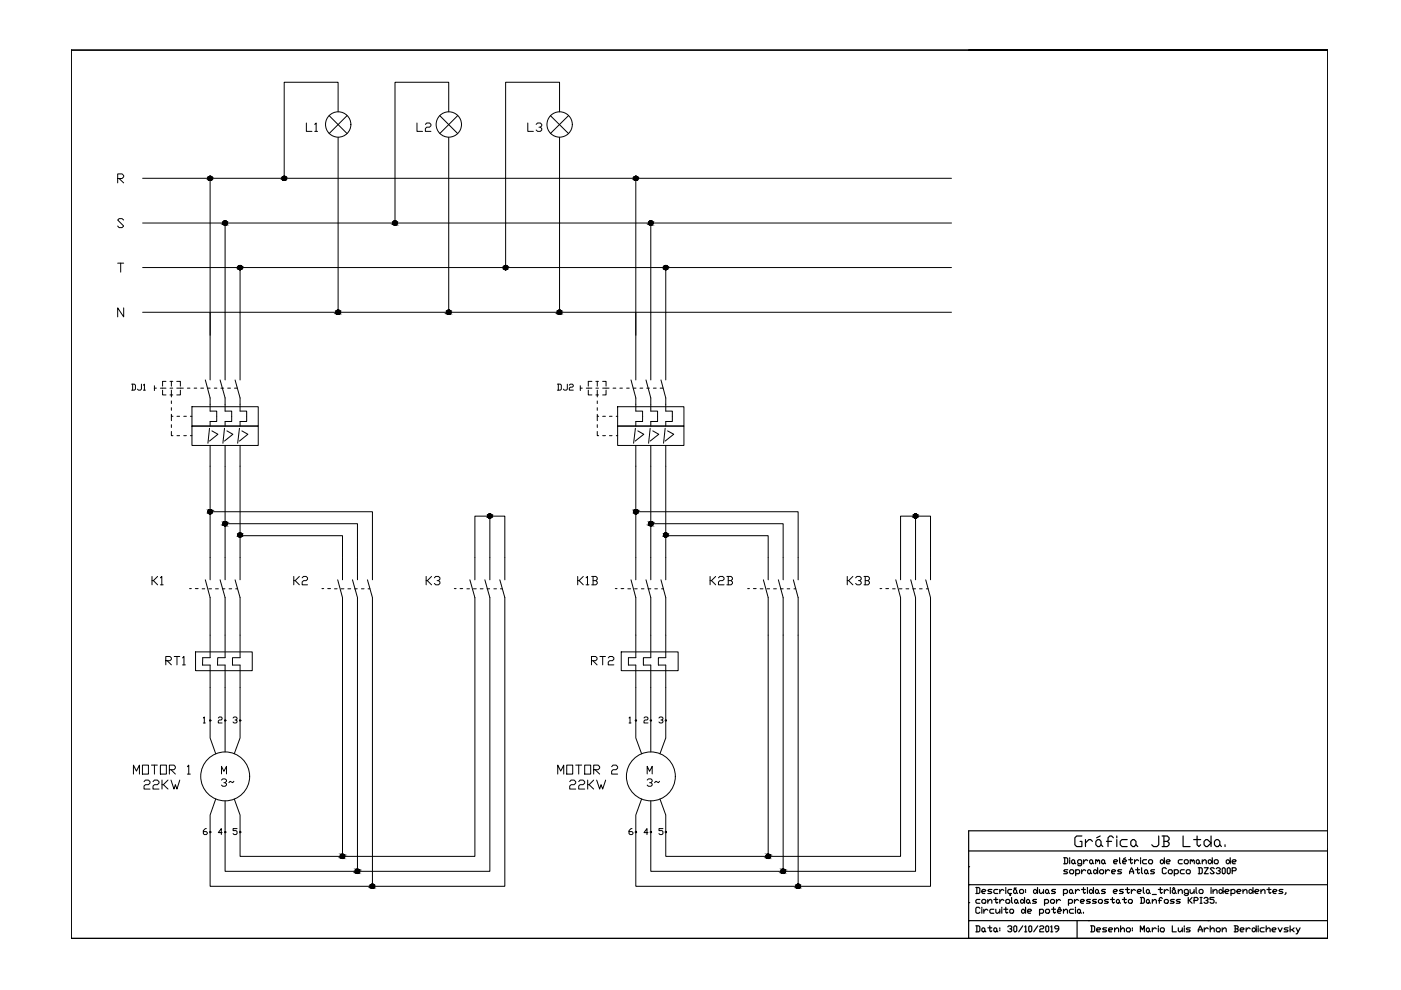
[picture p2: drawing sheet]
<svg xmlns="http://www.w3.org/2000/svg" width="297mm" height="210mm" viewBox="0 0 297 210" stroke-linecap="round" stroke-linejoin="round" font-family="sans-serif">
<defs><g id="words">
<text font-size="5.3" x="226.8" y="180.6">Gráfica JB Ltda.</text>
<g font-size="4.9">
<text x="63.9" y="28.9">L1</text>
<text x="87.1" y="28.9">L2</text>
<text x="110.8" y="28.9">L3</text>
<text x="61" y="125.2">K2</text>
<text x="89.3" y="125.2">K3</text>
<text x="33.9" y="142.2">RT1</text>
<text x="124.2" y="142.2">RT2</text>
</g>
<g font-size="4.4">
<text x="26.8" y="84">DJ1</text>
<text x="116.8" y="84">DJ2</text>
</g>
<g font-size="3.5">
<text x="48" y="154.5" transform="rotate(-90 48 154.5)">22</text>
<text x="51.2" y="154.5" transform="rotate(-90 51.2 154.5)">33</text>
<text x="138.3" y="154.5" transform="rotate(-90 138.3 154.5)">22</text>
<text x="141.5" y="154.5" transform="rotate(-90 141.5 154.5)">33</text>
<text x="44.8" y="178.2" transform="rotate(-90 44.8 178.2)">66</text>
<text x="48" y="178.2" transform="rotate(-90 48 178.2)">44</text>
<text x="51.2" y="178.2" transform="rotate(-90 51.2 178.2)">55</text>
<text x="135.1" y="178.2" transform="rotate(-90 135.1 178.2)">66</text>
<text x="138.3" y="178.2" transform="rotate(-90 138.3 178.2)">44</text>
<text x="141.5" y="178.2" transform="rotate(-90 141.5 178.2)">55</text>
</g>
<g font-size="3.1">
<text x="44.4" y="154.5" transform="rotate(-90 44.4 154.5)">11</text>
<text x="134.8" y="154.5" transform="rotate(-90 134.8 154.5)">11</text>
</g>
</g></defs>
<!-- layer: 0 -->
<g fill="none" stroke="#000" stroke-width=".25">
<path d="M15.1 10.6h266.4h-76.1M15.1 10.6h266.4v188.4h-266.4zM228.4 10.6h.1M281.5 176.1h-76.1v22.9h76.1v-19M15.1 199h266.4M205.4 195.2h.1M205.4 191.4h.1M205.4 187.6h.1M205.4 183.8h.1M205.4 180.4h76.1M205.4 187.6h76.1M205.4 195.2h76.1"/>
<path d="M206.9 188.2h.6l.2 .2v.8l-.2 .2h-.6M206.9 196.3h.6l.2 .2v.9l-.2 .2h-.6M207.1 188.2v1.2M207.1 196.3v1.3M207.7 190.7h-.6l-.2 .2v.4l.2 .2h.6M207.7 192.6l-.2-.2h-.4l-.2 .2v.8l.2 .2h.4l.2-.2M208.2 189h.6l.2-.2-.2-.2h-.4l-.2 .2v.4l.2 .2h.4M208.2 190.9l.2-.2h.4l.2 .2v.4l-.2 .2h-.4l-.2-.2zM208.2 196.9l.4-.2 .2 .2v.5l-.4 .2-.2-.2zM208.2 192.4v.2M208.2 192.8v.8M208.6 192.8v.8"/>
<path d="M208.8 197.4l.2 .2M209.4 191.1l.5-.4h.2l.2 .2v.6M209.4 193l-.4-.2-.4 .4M209.4 190.7v.8M209.4 196.7h.9M209.9 196.3v1.1l.2 .2 .2-.2M210.3 188.6h-.7l-.2 .2 .9 .4-.2 .2h-.7M210.7 192.8h-.6l-.2 .2v.4l.2 .2h.6M210.7 196.9l.4-.2 .2 .2v.5l-.4 .2-.2-.2zM210.7 190.7h.9M211.1 190.3v1l.2 .2 .3-.2M211.1 192.8v.6l.2 .2h.3l.4-.4"/>
<path d="M211.3 197.4l.3 .2M211.6 188.6h-.7l-.2 .2v.4l.2 .2h.7M212 188.6v.8M212 190.7v.8M212 192.8v.8M212 196.7v.2M212 197.1v.3M212.4 192.4v.2M212.4 192.8v.8M212.8 188.8l-.4-.2-.4 .4M212.8 190.9l-.4-.2-.4 .4M212.8 192.8h.9"/>
<path d="M213.2 190.9l.3-.2h.4l.2 .2v.4l-.2 .2h-.4l-.3-.2zM213.2 192.4v1l.3 .2 .2-.2M213.2 188.2v.2M213.2 188.6v.8M213.7 196.5l.2-.2h.4l.2 .4-.4 .2M214.1 189.4v.3h.2v.2h-.2M214.3 192.8h.4l.2 .2v.4l-.2 .2h-.4l-.2-.2v-.4zM214.3 196.9l.2 .2-.2 .5h-.4l-.2-.2M214.5 188.6h-.6l-.2 .2v.4l.2 .2h.6M214.5 190.3v1l.2 .2M214.9 188.8l.4-.2 .2 .2v.4l-.4 .2-.2-.2zM214.9 196.5l.3-.2 .4 .2v.9l-.2 .2-.5-.2z"/>
<path d="M215.1 190.9l.4-.2 .2 .2v.4l-.4 .2-.2-.2zM215.4 188.3l-.4 .1M215.5 189.2l.2 .2M215.7 191.3l.3 .2M216.2 188.8l.2-.2h.4l.2 .2v.4l-.2 .2h-.4l-.2-.2zM216.4 190.9l.4-.2 .4 .4-.4 .4h-.2l-.2-.2zM216.6 193l.4-.2 .4 .4-.4 .4h-.2l-.2-.2zM216.8 196.3l-.8 1.3M217.2 190.3v1.2M217.3 196.5l.2-.2v1.3M217.3 197.6h.4M217.4 188.6v.2"/>
<path d="M217.4 189v.2M217.4 192.4v1.2M217.6 190.9l.5-.2 .2 .2v.4l-.4 .2-.3-.2zM217.9 193.2h.6l.2-.2-.2-.2h-.4l-.2 .2v.4l.2 .2h.4M218.1 196.5l.2-.2 .5 .2v.9l-.3 .2-.4-.2zM218.3 191.3l.2 .2M219.1 188.8l.5-.2 .4 .4-.4 .4h-.3l-.2-.2zM219.8 190.7h-.7l-.2 .2 .2 .2h.5l.2 .2-.2 .2h-.7M220 188.2v1.2M220 196.3l-.8 1.3M220.4 188.6v.6l.2 .2h.2l.4-.4M220.4 193l.2-.2h.4l.2 .2v.4l-.2 .2h-.6"/>
<path d="M220.4 192.8v1.3M220.4 196.5l.3-.2h.4l.2 .2-.2 .4h-.4l-.3 .2v.5h.9M221.2 188.6v.8M221.5 190.9l.2-.2h.4l.2 .2v.4l-.2 .2h-.6M221.5 190.7v1.2M221.7 188.8l.4-.2 .2 .2v.4l-.4 .2-.2-.2zM221.7 193l.2-.2h.4l.2 .2v.4l-.2 .2h-.4l-.2-.2zM221.9 196.3l.4 .2v.9l-.2 .2-.4-.2v-.9zM222.3 189.2l.2 .2M222.7 190.9l.2-.2h.5l.2 .2v.4l-.2 .2h-.5l-.2-.2zM222.8 196.5l.2-.2v1.3M222.8 197.6h.4"/>
<path d="M222.9 192.8h.9M223.4 192.4v1l.2 .2 .2-.2M223.8 188.6h-.6l-.3 .2 .9 .4-.2 .2h-.7M224 190.7v.8M224.2 193.2h.6l.3-.2-.3-.2h-.4l-.2 .2v.4l.2 .2h.4M224.4 192.6l.2-.2 .2 .2M224.5 196.9h-.7l-.2-.2 .2-.4h.5l.2 .2v.6l-.5 .5h-.2M224.8 190.9l-.4-.2-.4 .4M225.5 188.8l.2-.2h.4l.2 .2v.4l-.2 .2h-.6M225.5 193.2l.4-.4h.2l.2 .2v.6M225.5 188.6v1.3M225.5 192.8v.8"/>
<path d="M225.5 181.9h.7l.2 .2v.8l-.2 .2h-.7M225.7 181.9v1.2M226.4 184.4h-.7l-.2 .2 .2 .2h.5l.2 .2-.2 .3h-.7M226.5 190.9l.3-.2h.4l.2 .2v.4l-.2 .2h-.7M226.5 190.7v1.2M226.8 188.8l.4-.2 .2 .2v.4l-.4 .2-.2-.2zM226.8 184.6l.2-.2h.4l.2 .2v.4l-.2 .3h-.4l-.2-.3zM226.8 182.3v.8M227.2 182.5l.4-.2 .3 .2v.4l-.5 .2-.2-.2zM227.4 189.2l.2 .2M227.6 192.8h-.6l-.2 .2v.4l.2 .2h.6M227.8 190.7v.8"/>
<path d="M227.9 182.9l.2 .2M228 188.6v.8M228 192.4v.2M228 192.8v.8M228.1 184.6l.2-.2h.4l.2 .2v.4l-.2 .3h-.6M228.1 184.4v1.3M228.4 195.2v3.8M228.4 193l.5-.2 .2 .2v.4l-.4 .2-.3-.2zM228.7 190.9l-.5-.2-.4 .4M228.9 188.8l-.5-.2-.4 .4M229.1 191.1h.6l.2-.2-.2-.2h-.4l-.2 .2v.4l.2 .2h.4M229.1 193.4l.2 .2"/>
<path d="M229.3 188.6h.8M229.3 183.1h-.6l-.2-.2v-.4l.2-.2h.4l.2 .2v.8l-.2 .3h-.4l-.2-.3M229.3 184.4v.9M229.7 188.2v1l.2 .2 .2-.2M229.7 193.4v.2M229.8 182.3v.8M230.2 184.6l-.4-.2-.5 .4M230.6 188.2v.2M230.6 188.6v.8M230.6 182.5l-.4-.2-.4 .4M230.6 184.6l.4-.2 .2 .2v.4l-.4 .3-.2-.3zM230.8 195.2h.1"/>
<path d="M231 188.8l.4-.2 .4 .4-.4 .4h-.2l-.2-.2zM231 182.5l.5-.2 .2 .2v.4l-.5 .2-.2-.2zM231.2 190.7h-.6l-.3 .2 .3 .2h.4l.2 .2-.2 .2h-.7M231.2 196.3h.7l.2 .2v.9l-.2 .2h-.7M231.2 185l.3 .3M231.5 196.3v1.3M231.7 182.9l.2 .2M231.8 188.2v1.2M231.9 184.6l.4-.2 .4 .4-.4 .5h-.2l-.2-.3zM232.3 188.8l.4-.2 .2 .2v.4l-.4 .2-.2-.2zM232.3 182.5l.2-.2 .2 .4M232.3 182.3v.8"/>
<path d="M232.5 190.7h-.7l-.2 .2 .2 .2h.5l.2 .2-.2 .2h-.7M232.5 197.1h.6l.3-.2-.3-.2h-.4l-.2 .2v.5l.2 .2h.4M232.7 182.5l.2-.2 .2 .2v.6M232.7 184v1.3M232.9 190.9l.2-.2h.4l.2 .2v.4l-.2 .2h-.4l-.2-.2zM232.9 189.2l.2 .2M233.1 184.6l.3-.2h.4l.2 .2v.4l-.2 .3h-.4l-.3-.3zM233.6 182.5l.4-.2 .2 .2v.4l-.4 .2-.2-.2zM234.2 182.9l.2 .2M234.4 188.6h-.7l-.2 .2 .9 .4-.2 .2h-.7M234.4 184.4v.9M234.6 196.7h-.6l-.2 .2 .2 .2h.4l.2 .3-.2 .2h-.6"/>
<path d="M235 190.7h-.6l-.2 .2 .2 .2h.4l.2 .2-.2 .2h-.6M235 197.1h.7l.2-.2-.2-.2h-.4l-.3 .2v.5l.3 .2h.4M235.3 184.6l-.5-.2-.4 .4M235.4 190.7h.9M235.7 184.8h.6l.2-.2-.2-.2h-.4l-.2 .2v.4l.2 .3h.4M235.9 190.3v1l.2 .2 .2-.2M236.1 189h.6l.2-.2-.2-.2h-.4l-.2 .2v.4l.2 .2h.4M236.1 182.7h.6l.3-.2-.3-.2h-.4l-.2 .2v.4l.2 .2h.4M236.3 197.1l.4-.4h.3l.2 .2v.7M236.3 196.7v.9M236.7 190.9l.4-.2 .2 .2v.4l-.4 .2-.2-.2zM237.3 191.3l.2 .2"/>
<path d="M237.4 181.9v1l.2 .2M237.6 197.1l.6-.4 .2 .2v.7M237.6 196.3v1.3M237.8 184.4h-.6l-.2 .2 .2 .2h.4l.2 .2-.2 .3h-.6M238 190.7h.8M238 182.7h.6l.3-.2-.3-.2h-.4l-.2 .2v.4l.2 .2h.4M238.2 188.6h-.7l-.2 .2 .9 .4-.2 .2h-.7M238.4 190.3v1l.2 .2 .2-.2M238.6 188.6h.9M238.8 196.9l.2-.2h.5l.2 .2v.5l-.2 .2h-.5l-.2-.2zM239 188.2v1l.2 .2 .3-.2M239.2 190.9l.3-.2h.4l.2 .2v.4l-.2 .2h-.4l-.3-.2z"/>
<path d="M239.5 185.3v-.5l.4-.8 .4 .8v.5M239.5 184.8h.8M239.7 181.9v1l.2 .2 .2-.2M239.9 188.6v.8M240.1 196.7v.2M240.1 197.1v.3M240.6 182.3v.8M240.7 188.8l-.4-.2-.4 .4M240.8 184.4h.8M241.1 189h.7l.2-.2-.2-.2h-.4l-.3 .2v.4l.3 .2h.4M241.2 184v1l.2 .3 .2-.3M241.4 182.5l-.4-.2-.4 .4"/>
<path d="M241.8 190.3h.6l.2 .2v.8l-.2 .2h-.6M241.8 197.6v-1.3l.4 .8 .4-.8v1.3M241.8 182.3v.8M242 190.3v1.2M242 184v1l.2 .3M242.4 188.2v1l.2 .2M242.7 184.6l.4-.2 .2 .2v.4l-.4 .3-.2-.3zM243 188.8l.5-.2 .2 .2v.4l-.4 .2-.3-.2zM243 190.9l.5-.2 .2 .2v.4l-.4 .2-.3-.2zM243 196.9l.5-.2 .2 .2v.5l-.4 .2-.3-.2zM243.1 182.3h-.6l-.3 .2v.4l.3 .2h.6M243.3 185l.2 .3"/>
<path d="M243.5 182.5l.2-.2h.5l.2 .2v.4l-.2 .2h-.5l-.2-.2zM243.7 189.2l.2 .2M243.7 191.3l.2 .2M243.7 197.4l.2 .2M244.3 191.1l.4-.4h.3l.2 .2v.6M244.3 189.7h.9M244.3 190.7v.8M244.3 196.7v.9M244.8 184.4h-.6l-.3 .2 .3 .2h.4l.2 .2-.2 .3h-.7M245.2 196.9l-.5-.2-.4 .4M245.6 188.6h.8M245.6 190.9h.6"/>
<path d="M245.6 196.3v.2M245.6 196.7v.9M246 188.2v1l.2 .2 .2-.2M246 182.5l.4-.2 .5 .4-.5 .4h-.2l-.2-.2zM246 196.9l.2-.2h.4l.3 .2v.5l-.3 .2h-.4l-.2-.2zM246.4 190.5l-.2-.2-.4 .2v1M246.9 190.9l.2-.2h.4l.2 .2v.4l-.2 .2h-.4l-.2-.2zM246.9 181.9v1.2M246.9 188.6v.8M247.3 182.7h.6l.2-.2-.2-.2h-.4l-.2 .2v.4l.2 .2h.4M247.3 184.2l-.2-.2h-.5l-.2 .2v.8l.2 .3h.5l.2-.3M247.7 188.8l-.4-.2-.4 .4"/>
<path d="M247.7 184.6l.2-.2h.4l.3 .2v.4l-.3 .3h-.4l-.2-.3zM248.1 188.2v.2M248.1 188.6v.8M248.6 188.8l.4-.2 .2 .2v.4l-.4 .2-.2-.2zM248.6 196.3v1.3h.8M248.6 188.4l.2-.2 .3 .2M249 190.7h-.7l-.2 .2 .2 .2h.5l.2 .2-.2 .2h-.7M249 184.6l.2-.2h.4l.2 .2v.4l-.2 .3h-.6M249 184.4v1.3M249.2 189.2l.2 .2M249.8 189l.4-.4h.3l.2 .2v.6M249.8 196.7v.7l.2 .2h.2l.5-.5"/>
<path d="M249.8 188.6v.8M250.2 190.7h-.6l-.2 .2 .2 .2h.4l.2 .2-.2 .2h-.6M250.7 182.3h-.7l-.2 .2v.4l.2 .2h.7M250.7 196.7v.9M251.1 182.5l.2-.2h.4l.2 .2v.4l-.2 .2h-.4l-.2-.2zM251.1 184.4h-.6l-.3 .2v.4l.3 .3h.6M251.1 196.3v.2M251.1 196.7v.9M251.5 184.6l.2-.2h.5l.2 .2v.4l-.2 .3h-.5l-.2-.3zM251.9 189.4h-.6l-.2-.2v-.4l.2-.2h.4l.2 .2v.9l-.2 .2h-.4l-.2-.2M251.9 190.3v1.2M252.2 190.9l.5 .6"/>
<path d="M252.3 188.6v.6l.2 .2h.2l.5-.4M252.4 182.5l.2-.2 .2 .4M252.4 196.7h-.7l-.2 .2 .9 .5-.2 .2h-.7M252.4 182.3v.8M252.7 190.3l-.5 .6h-.3M252.8 182.5l.2-.2 .2 .2v.6M253.2 190.9h.6l.2-.4-.2-.2h-.6v1.2M253.2 188.6v.8M253.6 188.2v1l.2 .2M253.6 182.5l.5-.2 .2 .2v.4l-.5 .2-.2-.2zM254.1 184h.6l.2 .2v.8l-.2 .3h-.6M254.1 197.6v-.5l.4-.8 .4 .8v.5"/>
<path d="M254.1 197.1h.8M254.2 188.8l.2-.2h.5l.2 .2v.4l-.2 .2h-.5l-.2-.2zM254.3 182.9l.2 .2M254.3 184v1.3M254.4 190.3h.5M254.4 191.5h.5M254.6 190.3v1.2M254.9 182.7l.4-.4h.2l.2 .2v.6M254.9 182.3v.8M255.3 190.5l.2-.2h.4l.2 .4-.4 .2M255.3 184h.9l-.9 1.3h.9M255.3 196.7v.9"/>
<path d="M255.9 190.9l.2 .2-.2 .4h-.4l-.2-.2M256.1 195.2h.1M256.2 196.9l-.5-.2-.4 .4M256.4 182.3h.2l.4 .4-.4 .4-.4-.2v-.4zM256.6 197.1l.4-.4h.2l.2 .2v.7M256.6 196.3v1.3M256.8 188.2v.2M256.8 188.6v.8M257 181.9v1.2M257.2 189l.4-.4h.2l.2 .2v.6M257.2 188.6v.8M257.4 190.3h-.8v.4h.6l.2 .2v.4l-.2 .2h-.4l-.2-.2"/>
<path d="M257.4 184.2l-.2-.2h-.4l-.2 .2 .8 .8-.2 .3h-.4l-.2-.3M257.7 182.3h.4l.2 .2v.4l-.2 .2h-.4l-.3-.2v-.4zM257.8 191.3v.2M257.9 184.2l.2-.2h.4l.2 .2-.2 .4h-.2M257.9 196.9l.2-.2h.4l.2 .2v.5l-.2 .2h-.4l-.2-.2zM258.5 188.8l.4-.2 .4 .4-.4 .4h-.2l-.2-.2zM258.5 184.6l.2 .2-.2 .5h-.4l-.2-.3M259.1 184.2l.2-.2 .5 .2v.8l-.2 .3-.5-.3zM259.1 197.1l.5-.4h.2l.2 .2v.7M259.1 196.7v.9M259.3 188.2v1.2M259.7 189h.7l.2-.2-.2-.2h-.5l-.2 .2v.4l.2 .2h.5"/>
<path d="M260.2 182.3h.2l.4 .4-.4 .4-.4-.2v-.4zM260.2 184.2l.2-.2 .4 .2v.8l-.2 .3-.4-.3zM260.8 181.9v1.2M261 188.8l.2-.2h.4l.2 .2v.4l-.2 .2h-.6M261 188.6v1.3M261.3 182.7h.6l.2-.2-.2-.2h-.4l-.2 .2v.4l.2 .2h.4M261.3 184.6h.6l.2-.4-.2-.2h-.6v1.3M261.7 196.3h.6l.2 .2-.2 .4M261.9 196.9h.4l.2 .5-.2 .2h-.6M261.9 196.3v1.3M262.3 189h.6l.2-.2-.2-.2h-.4l-.2 .2v.4l.2 .2h.4M262.9 197.1h.7l.2-.2-.2-.2h-.4l-.3 .2v.5l.3 .2h.4"/>
<path d="M263.5 189l.5-.4h.2l.2 .2v.6M263.5 188.6v.8M264.2 196.7v.9M264.8 188.8l.4-.2 .5 .4-.5 .4h-.2l-.2-.2zM265.1 196.9l-.5-.2-.4 .4M265.5 196.9l.4-.2 .4 .4-.4 .5h-.2l-.2-.2zM265.7 188.2v1.2M266.1 189h.6l.2-.2-.2-.2h-.4l-.2 .2v.4l.2 .2h.4M266.3 196.3v1.3M266.8 196.3v.2M266.8 196.7v.9M267.3 189l.5-.4h.2l.2 .2v.6"/>
<path d="M267.3 188.6v.8M268 196.7h-.6l-.2 .2v.5l.2 .2h.6M268.4 197.1l.5-.4h.2l.2 .2v.7M268.4 196.3v1.3M268.6 188.6h.9M269 188.2v1l.3 .2 .2-.2M269.7 197.1h.7l.2-.2-.2-.2h-.5l-.2 .2v.5l.2 .2h.5M269.9 189h.6l.2-.2-.2-.2h-.4l-.2 .2v.4l.2 .2h.4M271 196.7l.4 .9 .4-.9M272 188.6h-.6l-.2 .2 .8 .4-.2 .2h-.6M272.6 189.2l-.2 .5M273.1 196.7h-.6l-.2 .2 .2 .2h.4l.2 .3-.2 .2h-.6"/>
<path d="M273.5 196.3v1.3M274 197.1l.4 .5M274.4 196.7l-.4 .4h-.5M274.8 196.7l.4 .9M275.6 196.7l-.6 1.3h-.2"/>
</g>
<g fill="none" stroke="#000" stroke-width=".21">
<path d="M24.9 37.8h1l.3-.3v-.3l-.3-.3h-1v1.9M25.2 37.8l1 1M30.2 37.8h171.5M44.5 37.8v42.8M69.8 24.5l3.8 3.8M71.7 23.7v-6.3h-11.4v20.4M71.7 29.1v37.1M73.6 24.5l-3.8 3.8M93.2 24.5l3.8 3.8M95.1 23.7v-6.3h-11.4v29.9M95.1 29.1v37.1M97 24.5l-3.8 3.8"/>
<path d="M116.7 24.5l3.8 3.8M118.6 23.7v-6.3h-11.4v39.3M118.6 29.1v37.1M120.5 24.5l-3.8 3.8M134.8 37.8v42.8M24.9 55.8h1.3M25.6 55.8v1.9M26.2 46.7l-.3-.3h-.7l-.3 .3 1.3 1.2-.3 .4h-.7l-.3-.4M30.2 56.7h171.5M30.2 47.3h171.5M47.7 47.3v33.3M50.9 56.7v23.9"/>
<path d="M138 47.3v33.3M141.2 56.7v23.9M26.2 65.3v1.9l-1.3-1.9v1.9M30.2 66.2h171.5M34 82.3h1.2M34.5 82.7v1h.7M35.2 80.9h-.7v1M36 82.3h.6M36 83.7h.6M36 80.9h.6M36.3 87.8v.5h.4M36.3 91.5v.9h.4"/>
<path d="M36.3 80.9v1M36.3 82.7v1.5M36.3 85v.6M36.3 86.4v.6M36.3 88.3v.9M36.3 90v.6M37.5 80.9h.7v1M37.5 82.3h1.4M37.5 88.3h.6M37.5 92.4h.6M38.2 82.7v1h-.7M39 88.3h.5"/>
<path d="M39 92.4h.5M39.7 82.3h.6M40.4 88.3h.3M40.4 92.4h.3M40.7 86.2h14.1v4.1h-14.1zM40.7 90.3h14.1v4.1h-14.1zM41.2 82.3h.5M42.6 82.3h.6M43.5 80.6l1 3.8v2.8h1.4v2.2h-1.4v.9M44 82.3h.5M44.4 90.8l-.3 3.2M44.5 94.4v28.5"/>
<path d="M44.9 91.4l1.3 .7-1.8 1.4M45.4 82.3h.6M46.7 80.6l1 3.8v2.8h1.4v2.2h-1.4v.9M46.8 82.3h.6M47.6 90.8l-.3 3.2M47.7 94.4v28.5M48.1 91.4l1.3 .7-1.8 1.4M48.3 82.3h.6M49.7 82.3h.6M49.8 80.6l1.1 3.8v2.8h1.4v2.2h-1.4v.9M50.8 90.8l-.4 3.2M50.9 94.4v28.5"/>
<path d="M51.3 91.4l1.2 .7-1.7 1.4M124.3 82.3h1.2M124.7 82.7v1h.8M125.5 80.9h-.8v1M126.3 82.3h.6M126.3 83.7h.6M126.3 80.9h.6M126.6 87.8v.5h.3M126.6 91.5v.9h.3M126.6 80.9v1M126.6 82.7v1.5M126.6 85v.6"/>
<path d="M126.6 86.4v.6M126.6 88.3v.9M126.6 90v.6M127.8 80.9h.7v1M127.8 82.3h1.3M127.8 88.3h.6M127.8 92.4h.6M128.5 82.7v1h-.7M129.2 88.3h.6M129.2 92.4h.6M130 82.3h.6M130.7 88.3h.3"/>
<path d="M130.7 92.4h.3M131 86.2h14v4.1h-14zM131 90.3h14v4.1h-14zM131.4 82.3h.6M132.9 82.3h.5M133.8 80.6l1 3.8v2.8h1.4v2.2h-1.4v.9M134.3 82.3h.5M134.7 90.8l-.4 3.2M134.8 94.4v28.5M135.2 91.4l1.3 .7-1.8 1.4M135.7 82.3h.6M137 80.6l1 3.8v2.8h1.4v2.2h-1.4v.9"/>
<path d="M137.1 82.3h.6M137.9 90.8l-.4 3.2M138 94.4v28.5M138.4 91.4l1.3 .7-1.8 1.4M138.5 82.3h.6M140 82.3h.6M140.1 80.6l1.1 3.8v2.8h1.4v2.2h-1.4v.9M141 90.8l-.3 3.2M141.2 94.4v28.5M141.5 91.4l1.3 .7-1.8 1.4M44.5 108.5h34.5v14.4M47.7 111h28.1v11.9"/>
<path d="M50.9 113.6h21.7v9.3M103.9 109.4v13.5M134.8 108.5h34.4v14.4M138 111h28v11.9M141.2 113.6h21.7v9.3M194.1 109.4v13.5M32.2 122.2v1.8M32.5 123.1l.9 .9M33.4 122.2l-.9 .9h-.3M34 122.5l.3-.3v1.8M34 124h.6M40.2 124.8h.4"/>
<path d="M41.4 124.8h.6M41.5 138.2h12v4h-12zM42.9 124.8h.5M43.5 122.9l1 3.8v12.7h-1.5l-.1 1.6h1.6v11.7M44.3 124.8h.5M45.7 124.8h.6M46.7 122.9l1 3.8v12.7h-1.5l-.1 1.6h1.6v11.7M47.1 124.8h.6M48.6 124.8h.5M49.8 122.9l1.1 3.8v12.7h-1.6v1.6h1.6v11.7M50 124.8h.4M68.3 124.8h.3"/>
<path d="M69.5 124.8h.6M70.9 124.8h.6M71.6 122.9l1 3.8v54.9h-21.7v-5M72.3 124.8h.6M73.8 124.8h.6M74.7 122.9l1.1 3.8v58h-28.1v-8.1M75.2 124.8h.5M76.6 124.8h.6M77.9 122.9l1.1 3.8v61.2h-34.5v-11.3M78 124.8h.4M96.3 124.8h.4M97.6 124.8h.5"/>
<path d="M99 124.8h.5M99.6 122.9l1.1 3.8v54.9h-28.1M100.4 124.8h.6M100.7 122.9v-13.5h6.3v13.5M101.8 124.8h.6M102.8 122.9l1.1 3.8v58h-28.1M103.3 124.8h.5M104.7 124.8h.6M106 122.9l1 3.8v61.2h-28M106.1 124.8h.4M122.5 122.2v1.8M122.8 123.1l.9 .9"/>
<path d="M123.7 122.2l-.9 .9h-.3M124.3 122.5l.3-.3v1.8M124.3 124h.6M125.4 122.2h.9l.3 .3v.3l-.3 .3M125.7 123.1h.6l.3 .3v.3l-.3 .3h-.9M125.7 122.2v1.8M130.4 124.8h.4M131.7 124.8h.6M131.7 138.2h12.1v4h-12.1zM133.1 124.8h.6M133.8 122.9l1 3.8v12.7h-1.6v1.6h1.6v11.7M134.5 124.8h.6"/>
<path d="M136 124.8h.5M137 122.9l1 3.8v12.7h-1.6v1.6h1.6v11.7M137.4 124.8h.6M138.8 124.8h.6M140.1 122.9l1.1 3.8v12.7h-1.6v1.6h1.6v11.7M140.3 124.8h.3M150.6 122.2v1.8M150.8 123.1l.9 .9M151.7 122.2l-.9 .9h-.2M152.3 122.5l.3-.3h.6l.3 .3v.3l-.3 .3h-.6l-.3 .3v.6h1.2M154.1 122.2h.9l.3 .3v.3l-.3 .3M154.4 123.1h.6l.3 .3v.3l-.3 .3h-.9"/>
<path d="M154.4 122.2v1.8M158.5 124.8h.4M159.7 124.8h.6M161.2 124.8h.6M161.9 122.9l1 3.8v54.9h-21.7v-5M162.6 124.8h.6M164 124.8h.6M165 122.9l1 3.8v58h-28v-8.1M165.5 124.8h.5M166.9 124.8h.5M168.2 122.9l1 3.8v61.2h-34.4v-11.3M168.3 124.8h.4"/>
<path d="M179.6 122.2v1.8M179.9 123.1l.9 .9M180.8 122.2l-.9 .9h-.3M181.4 122.5l.3-.3h.6l.3 .3v.3l-.3 .3h-.3M182.3 123.1l.3 .3v.3l-.3 .3h-.6l-.3-.3M183.2 122.2h.8l.3 .3v.3l-.3 .3M183.4 123.1h.6l.3 .3v.3l-.3 .3h-.8M183.4 122.2v1.8M186.6 124.8h.4M187.8 124.8h.6M189.2 124.8h.6M189.9 122.9l1 3.8v54.9h-28"/>
<path d="M190.7 124.8h.5M190.9 122.9v-13.5h6.4v13.5M192.1 124.8h.6M193.1 122.9l1 3.8v58h-28.1M193.5 124.8h.6M195 124.8h.5M196.3 122.9l1 3.8v61.2h-28.1M196.4 124.8h.4M44.5 153v3.5l1.2 3.3M47.7 153v6.4M50.9 153v3.5l-1.2 3.3M134.8 153v3.5l1.2 3.3"/>
<path d="M138 153v6.4M141.2 153v3.5l-1.3 3.3M28.3 164.1v-1.9l.6 1.3 .7-1.3v1.9M30.2 162.2h1.3v1.9h-1.3zM30.5 165.7l.3-.3h.7l.3 .3v.3l-.3 .4h-.7l-.3 .3v.6h1.3M32.1 162.2h1.3M32.4 165.7l.3-.3h.7l.3 .3v.3l-.3 .4h-.7l-.3 .3v.6h1.3M32.7 162.2v1.9M34 162.2h1.3v1.9h-1.3zM34.3 165.4v1.9M34.6 166.4l1 .9M35.6 165.4l-1 1h-.3"/>
<path d="M35.9 163.2h1l.3-.3v-.3l-.3-.4h-1v1.9M36.3 165.4l.6 1.9 .3-.9 .3 .9 .6-1.9M36.3 163.2l.9 .9M39.7 162.6l.3-.4v1.9M39.7 164.1h.7M45.7 169.4l-1.2 3.4v3.5M47 164.1v-1.6l.5 1 .5-1v1.6M47 165.4l.2-.3h.5l.3 .3v.3l-.3 .2h-.2M47.7 165.9l.3 .3v.3l-.3 .2h-.5l-.2-.2M47.7 169.8v6.5M49.6 165.7l-.3 .2-.5-.2-.3 .2M49.7 169.4l1.2 3.4v3.5"/>
<path d="M118.3 164.1v-1.9l.6 1.3 .6-1.3v1.9M120.2 162.2h1.2v1.9h-1.2zM120.8 165.7l.3-.3h.6l.4 .3v.3l-.4 .4h-.6l-.3 .3v.6h1.3M122.1 162.2h1.2M122.7 165.7l.3-.3h.6l.4 .3v.3l-.4 .4h-.6l-.3 .3v.6h1.3M122.7 162.2v1.9M124 162.2h1.2v1.9h-1.2zM124.6 165.4v1.9M124.9 166.4l1 .9M125.9 163.2h.9l.3-.3v-.3l-.3-.4h-.9v1.9M125.9 165.4l-1 1h-.3M126.2 163.2l.9 .9"/>
<path d="M126.5 165.4l.6 1.9 .3-.9 .4 .9 .6-1.9M129.7 162.6l.3-.4h.6l.4 .4v.3l-.4 .3h-.6l-.3 .3v.6h1.3M136 169.4l-1.2 3.4v3.5M137.2 164.1v-1.6l.5 1 .6-1v1.6M137.2 165.4l.3-.3h.5l.3 .3v.3l-.3 .2h-.3M138 169.8v6.5M138 165.9l.3 .3v.3l-.3 .2h-.5l-.3-.2M139.8 165.7l-.2 .2-.5-.2-.3 .2M139.9 169.4l1.3 3.4v3.5"/>
<circle cx="44.6" cy="37.8" r=".44"/>
<circle cx="60.3" cy="37.8" r=".44"/>
<circle cx="71.7" cy="26.4" r="2.69"/>
<circle cx="95.2" cy="26.4" r="2.69"/>
<circle cx="118.7" cy="26.4" r="2.69"/>
<circle cx="134.8" cy="37.8" r=".44"/>
<circle cx="47.7" cy="47.3" r=".44"/>
<circle cx="50.9" cy="56.7" r=".44"/>
<circle cx="83.8" cy="47.3" r=".44"/>
<circle cx="107.2" cy="56.7" r=".44"/>
<circle cx="138" cy="47.3" r=".44"/>
<circle cx="141.2" cy="56.7" r=".44"/>
<circle cx="71.7" cy="66.2" r=".44"/>
<circle cx="95.2" cy="66.2" r=".44"/>
<circle cx="118.7" cy="66.2" r=".44"/>
<circle cx="44.6" cy="108.5" r=".44"/>
<circle cx="47.7" cy="111" r=".44"/>
<circle cx="50.9" cy="113.4" r=".44"/>
<circle cx="103.9" cy="109.4" r=".44"/>
<circle cx="134.8" cy="108.5" r=".44"/>
<circle cx="138" cy="111" r=".44"/>
<circle cx="141.2" cy="113.4" r=".44"/>
<circle cx="194.1" cy="109.4" r=".44"/>
<circle cx="47.7" cy="164.6" r="5.2"/>
<circle cx="138" cy="164.6" r="5.2"/>
<circle cx="72.6" cy="181.5" r=".44"/>
<circle cx="75.8" cy="184.7" r=".44"/>
<circle cx="79" cy="187.9" r=".44"/>
<circle cx="162.9" cy="181.5" r=".44"/>
<circle cx="166.1" cy="184.7" r=".44"/>
<circle cx="169.2" cy="187.9" r=".44"/>
</g>
<g fill="#000" stroke="#000" stroke-width=".21">
<path d="M44.5 37.4h.2zM44.4 37.4h.3z"/>
<path d="M44.4 37.4h.4zM44.3 37.4h.5z"/>
<path d="M44.4 38.3h.3zM44.4 38.3h.2z"/>
<path d="M44.3 37.4l.5 .1zM44.3 37.5h.5z"/>
<path d="M44.3 38.2h.5zM44.3 38.2l.4 .1z"/>
<path d="M44.3 37.5h.6zM44.3 37.5h.6z"/>
<path d="M44.3 38.2h.5zM44.3 38.2h.5z"/>
<path d="M44.2 37.5l.7 .1zM44.2 37.5l.7 .1z"/>
<path d="M44.2 38.1h.7zM44.2 38.1l.6 .1z"/>
<path d="M44.2 37.6h.8zM44.1 37.6h.9z"/>
<path d="M44.2 38.1h.7zM44.2 38.1h.7z"/>
<path d="M44.1 37.6l.9 .1zM44.1 37.6l.9 .1z"/>
<path d="M44.1 37.7l.9 .1zM44.1 37.7l.9 .1z"/>
<path d="M44.1 37.9l.9 .1zM44.1 37.9l.9 .1z"/>
<path d="M44.1 38h.9zM44.1 38l.8 .1z"/>
<path d="M44.1 37.8h.9zM44.1 37.8l.9 .1z"/>
<path d="M60.2 37.4h.2zM60.1 37.4h.3z"/>
<path d="M60.1 37.4h.4zM60.1 37.4h.4z"/>
<path d="M60.1 38.3h.3zM60.1 38.3h.2z"/>
<path d="M60.1 37.4l.5 .1zM60 37.5h.6z"/>
<path d="M60.1 38.2h.4zM60.1 38.2l.3 .1z"/>
<path d="M60 37.5h.6zM59.9 37.5h.7z"/>
<path d="M60 38.2h.6zM60 38.2h.5z"/>
<path d="M59.9 37.5l.8 .1zM59.9 37.5l.8 .1z"/>
<path d="M59.9 38.1h.7zM59.9 38.1l.7 .1z"/>
<path d="M59.9 37.6h.8zM59.8 37.6h.9z"/>
<path d="M59.8 37.6l.9 .1zM59.8 37.6l.9 .1z"/>
<path d="M59.8 38l.9 .1zM59.8 38l.9 .1z"/>
<path d="M59.9 38.1h.8zM59.9 38.1h.7z"/>
<path d="M59.8 37.7l.9 .1zM59.8 37.7l.9 .1z"/>
<path d="M59.8 37.8l.9 .1zM59.8 37.8l.9 .1z"/>
<path d="M59.8 37.9h.9zM59.8 37.9l.9 .1z"/>
<path d="M134.8 37.4h.1zM134.7 37.4h.2z"/>
<path d="M134.7 37.4h.3zM134.6 37.4h.4z"/>
<path d="M134.7 38.3h.2zM134.7 38.3h.1z"/>
<path d="M134.6 37.4l.5 .1zM134.6 37.4l.5 .1z"/>
<path d="M134.6 38.2h.4zM134.6 38.2l.3 .1z"/>
<path d="M134.5 37.5h.6zM134.5 37.5h.6z"/>
<path d="M134.5 38.2h.6zM134.5 38.2h.5z"/>
<path d="M134.5 37.5l.7 .1zM134.5 37.5l.7 .1z"/>
<path d="M134.5 38.1h.6zM134.5 38.1l.6 .1z"/>
<path d="M134.4 37.6h.8zM134.4 37.6h.8z"/>
<path d="M134.4 38.1h.8zM134.4 38.1h.7z"/>
<path d="M134.4 37.6l.9 .1zM134.4 37.6l.9 .1z"/>
<path d="M134.4 38h.8zM134.4 38l.8 .1z"/>
<path d="M134.4 37.7l.9 .1zM134.4 37.7l.9 .1z"/>
<path d="M134.3 37.8l1 .1zM134.3 37.8l1 .1z"/>
<path d="M134.4 37.9h.9zM134.4 37.9l.8 .1z"/>
<path d="M47.7 46.8h.2zM47.6 46.8h.3z"/>
<path d="M47.6 46.8l.3 .1zM47.5 46.9h.4z"/>
<path d="M47.6 47.7h.3zM47.6 47.7l.2 .1z"/>
<path d="M47.5 46.9h.5zM47.4 46.9h.6z"/>
<path d="M47.5 47.7h.4zM47.5 47.7h.4z"/>
<path d="M47.4 46.9l.7 .1zM47.4 46.9l.7 .1z"/>
<path d="M47.4 47.6h.6zM47.4 47.6l.5 .1z"/>
<path d="M47.4 47h.7zM47.3 47h.8z"/>
<path d="M47.4 47.6h.7zM47.4 47.6h.6z"/>
<path d="M47.3 47l.8 .1zM47.3 47l.8 .1z"/>
<path d="M47.3 47.5h.8zM47.3 47.5l.8 .1z"/>
<path d="M47.3 47.1l.8 .1zM47.3 47.1l.8 .1z"/>
<path d="M47.3 47.2l.9 .1zM47.3 47.2l.9 .1z"/>
<path d="M47.3 47.4l.8 .1zM47.3 47.4l.8 .1z"/>
<path d="M47.3 47.5h.8zM47.3 47.5h.8z"/>
<path d="M47.3 47.3h.9zM47.3 47.3l.8 .1z"/>
<path d="M50.9 56.3h.1zM50.8 56.3h.2z"/>
<path d="M50.8 56.3h.3zM50.7 56.3h.4z"/>
<path d="M50.8 57.2h.2zM50.8 57.2h.1z"/>
<path d="M50.7 56.3l.5 .1zM50.6 56.4h.6z"/>
<path d="M50.7 57.2h.4zM50.7 57.2h.3z"/>
<path d="M50.6 56.4h.6zM50.6 56.4h.6z"/>
<path d="M50.6 57.1h.6zM50.6 57.1l.5 .1z"/>
<path d="M50.6 56.4l.7 .1zM50.6 56.4l.7 .1h-.8z"/>
<path d="M50.6 57.1h.6zM50.6 57.1h.6z"/>
<path d="M50.5 56.5l.8 .1zM50.5 56.5l.8 .1z"/>
<path d="M50.5 57h.8zM50.5 57l.7 .1z"/>
<path d="M50.5 56.6h.8zM50.5 56.6h.8z"/>
<path d="M50.4 56.6l.9 .1zM50.4 56.6l.9 .1z"/>
<path d="M50.4 56.7l.9 .1zM50.4 56.7l.9 .1z"/>
<path d="M50.4 56.8l.9 .1zM50.4 56.8l.9 .1z"/>
<path d="M50.5 56.9h.8zM50.5 56.9l.8 .1z"/>
<path d="M83.7 46.8h.2zM83.6 46.8h.3z"/>
<path d="M83.6 46.8l.4 .1zM83.5 46.9h.5z"/>
<path d="M83.6 47.7h.3zM83.6 47.7l.2 .1z"/>
<path d="M83.5 46.9h.5zM83.5 46.9h.5z"/>
<path d="M83.5 47.7h.5zM83.5 47.7h.4z"/>
<path d="M83.5 46.9l.6 .1zM83.5 46.9l.6 .1z"/>
<path d="M83.5 47.6h.5zM83.5 47.6l.5 .1z"/>
<path d="M83.4 47h.7zM83.4 47h.7z"/>
<path d="M83.4 47.6h.7zM83.4 47.6h.6z"/>
<path d="M83.4 47l.8 .1zM83.4 47l.8 .1z"/>
<path d="M83.4 47.5h.7zM83.4 47.5l.7 .1z"/>
<path d="M83.3 47.1l.9 .1zM83.3 47.1l.9 .1z"/>
<path d="M83.3 47.2l.9 .1zM83.3 47.2l.9 .1z"/>
<path d="M83.3 47.4l.9 .1zM83.3 47.4l.9 .1z"/>
<path d="M83.3 47.5h.9zM83.3 47.5h.8z"/>
<path d="M83.3 47.3h.9zM83.3 47.3l.9 .1z"/>
<path d="M107.2 56.3h.1zM107.1 56.3h.2z"/>
<path d="M107.1 56.3h.3zM107 56.3h.4z"/>
<path d="M107.1 57.2h.2zM107.1 57.2h.1z"/>
<path d="M107 56.3l.5 .1zM107 56.3l.5 .1z"/>
<path d="M107 57.2h.4zM107 57.2h.3z"/>
<path d="M106.9 56.4h.6zM106.9 56.4h.6z"/>
<path d="M106.9 57.1h.6zM106.9 57.1l.5 .1z"/>
<path d="M106.9 56.4l.7 .1zM106.9 56.4l.7 .1z"/>
<path d="M106.9 57.1h.6zM106.9 57.1h.6z"/>
<path d="M106.8 56.5l.8 .1zM106.8 56.5l.8 .1z"/>
<path d="M106.8 57h.8zM106.8 57l.7 .1z"/>
<path d="M106.8 56.6h.9zM106.8 56.6h.9z"/>
<path d="M106.8 56.9h.8zM106.8 56.9l.8 .1z"/>
<path d="M106.8 56.6l.9 .1zM106.8 56.6l.9 .1z"/>
<path d="M106.7 56.7l1 .1zM106.7 56.7l1 .1z"/>
<path d="M106.8 56.8h.9zM106.8 56.8l.8 .1z"/>
<path d="M137.9 46.8h.2zM137.9 46.8h.2z"/>
<path d="M137.9 46.8l.3 .1zM137.8 46.9h.4z"/>
<path d="M137.9 47.7h.2zM137.9 47.7l.1 .1z"/>
<path d="M137.8 46.9h.5zM137.8 46.9h.5z"/>
<path d="M137.8 47.7h.4zM137.8 47.7h.3z"/>
<path d="M137.7 46.9l.6 .1zM137.7 46.9l.6 .1h-.7z"/>
<path d="M137.7 47.6h.6zM137.7 47.6l.5 .1z"/>
<path d="M137.6 47h.8zM137.6 47h.8z"/>
<path d="M137.6 47.6h.7zM137.6 47.6h.7z"/>
<path d="M137.6 47l.8 .1zM137.6 47l.8 .1z"/>
<path d="M137.6 47.5h.8zM137.6 47.5l.7 .1z"/>
<path d="M137.6 47.1l.8 .1zM137.6 47.1l.8 .1z"/>
<path d="M137.6 47.5h.8zM137.6 47.5h.8z"/>
<path d="M137.5 47.2l.9 .1zM137.5 47.2l.9 .1z"/>
<path d="M137.5 47.3l.9 .1zM137.5 47.3l.9 .1z"/>
<path d="M137.5 47.4h.9zM137.5 47.4l.9 .1z"/>
<path d="M141.1 56.3h.2zM141 56.3h.3z"/>
<path d="M141 56.3h.4zM140.9 56.3h.5z"/>
<path d="M141 57.2h.3zM141 57.2h.2z"/>
<path d="M140.9 56.3l.5 .1zM140.9 56.4h.5z"/>
<path d="M140.9 57.2h.5zM140.9 57.2h.4z"/>
<path d="M140.9 56.4h.6zM140.8 56.4h.7z"/>
<path d="M140.9 57.1h.5zM140.9 57.1l.5 .1z"/>
<path d="M140.8 56.4l.7 .1zM140.8 56.4l.7 .1z"/>
<path d="M140.8 57.1h.7zM140.8 57.1h.6z"/>
<path d="M140.8 56.5l.8 .1zM140.8 56.5l.8 .1z"/>
<path d="M140.8 57h.7zM140.8 57l.7 .1z"/>
<path d="M140.7 56.6h.9zM140.7 56.6h.9z"/>
<path d="M140.7 56.9h.9zM140.7 56.9l.8 .1z"/>
<path d="M140.7 56.6l.9 .1zM140.7 56.6l.9 .1z"/>
<path d="M140.7 56.7l.9 .1zM140.7 56.7l.9 .1z"/>
<path d="M140.7 56.8h.9zM140.7 56.8l.9 .1z"/>
<path d="M71.6 65.7h.2zM71.6 65.7h.2z"/>
<path d="M71.6 65.7l.3 .1zM71.5 65.8h.4z"/>
<path d="M71.6 66.6h.2zM71.6 66.6l.1 .1z"/>
<path d="M71.5 65.8h.4zM71.4 65.8h.5z"/>
<path d="M71.5 66.6h.4zM71.5 66.6h.3z"/>
<path d="M71.4 65.8l.6 .1zM71.4 65.8l.6 .1z"/>
<path d="M71.4 66.5h.5zM71.4 66.5l.5 .1z"/>
<path d="M71.3 65.9l.8 .1zM71.3 65.9l.8 .1z"/>
<path d="M71.3 66.5h.7zM71.3 66.5h.6z"/>
<path d="M71.3 66h.8zM71.3 66h.8z"/>
<path d="M71.3 66.4h.8zM71.3 66.4l.7 .1z"/>
<path d="M71.3 66l.8 .1zM71.3 66l.8 .1z"/>
<path d="M71.2 66.1l1 .1zM71.2 66.1l1 .1z"/>
<path d="M71.2 66.3l.9 .1zM71.2 66.3l.9 .1z"/>
<path d="M71.3 66.4h.8zM71.3 66.4h.8z"/>
<path d="M71.2 66.2h1zM71.2 66.2l.9 .1z"/>
<path d="M95.1 65.7h.2zM95 65.7h.3z"/>
<path d="M95 65.7l.3 .1zM94.9 65.8h.4z"/>
<path d="M95 66.6h.3zM95 66.6l.2 .1z"/>
<path d="M94.9 65.8h.5zM94.9 65.8h.5z"/>
<path d="M94.9 66.6h.4zM94.9 66.6h.4z"/>
<path d="M94.9 65.8l.6 .1zM94.8 65.9h.7z"/>
<path d="M94.9 66.5h.5zM94.9 66.5l.4 .1z"/>
<path d="M94.8 65.9l.7 .1zM94.8 65.9l.7 .1z"/>
<path d="M94.8 66.5h.7zM94.8 66.5h.6z"/>
<path d="M94.8 66h.8zM94.8 66h.8z"/>
<path d="M94.8 66.4h.7zM94.8 66.4l.7 .1z"/>
<path d="M94.7 66l.9 .1zM94.7 66l.9 .1z"/>
<path d="M94.7 66.4h.9zM94.7 66.4h.8z"/>
<path d="M94.7 66.1l.9 .1zM94.7 66.1l.9 .1z"/>
<path d="M94.7 66.2l.9 .1zM94.7 66.2l.9 .1z"/>
<path d="M94.7 66.3h.9zM94.7 66.3l.9 .1z"/>
<path d="M118.6 65.7h.2zM118.5 65.7h.3z"/>
<path d="M118.5 65.7l.3 .1zM118.4 65.8h.4z"/>
<path d="M118.5 66.6h.3zM118.5 66.6l.2 .1z"/>
<path d="M118.4 65.8h.5zM118.3 65.8h.6z"/>
<path d="M118.4 66.6h.4zM118.4 66.6h.4z"/>
<path d="M118.3 65.8l.7 .1zM118.3 65.8l.7 .1z"/>
<path d="M118.3 66.5h.6zM118.3 66.5l.5 .1z"/>
<path d="M118.3 65.9l.7 .1zM118.3 65.9l.7 .1h-.8z"/>
<path d="M118.3 66.5h.7zM118.3 66.5h.6z"/>
<path d="M118.2 66h.9zM118.2 66h.9z"/>
<path d="M118.2 66.4h.8zM118.2 66.4l.8 .1z"/>
<path d="M118.2 66l.9 .1zM118.2 66l.9 .1z"/>
<path d="M118.2 66.1l.9 .1zM118.2 66.1l.9 .1z"/>
<path d="M118.2 66.2l.9 .1zM118.2 66.2l.9 .1z"/>
<path d="M118.2 66.3l.9 .1zM118.2 66.3l.9 .1z"/>
<path d="M118.2 66.4h.9zM118.2 66.4h.8z"/>
<path d="M44.5 108l.2 .1zM44.4 108.1h.3z"/>
<path d="M44.4 108.1h.4zM44.3 108.1h.5z"/>
<path d="M44.4 109h.3zM44.4 109h.2z"/>
<path d="M44.3 108.1l.5 .1zM44.3 108.1l.5 .1h-.5z"/>
<path d="M44.3 108.9h.5zM44.3 108.9l.4 .1z"/>
<path d="M44.3 108.2h.6zM44.3 108.2h.6z"/>
<path d="M44.3 108.9h.5zM44.3 108.9h.5z"/>
<path d="M44.2 108.2h.7zM44.2 108.2h.7z"/>
<path d="M44.2 108.8h.7zM44.2 108.8l.6 .1z"/>
<path d="M44.2 108.2l.8 .1zM44.2 108.2l.8 .1z"/>
<path d="M44.2 108.8h.7zM44.2 108.8h.7z"/>
<path d="M44.1 108.3l.9 .1zM44.1 108.3l.9 .1z"/>
<path d="M44.1 108.4l.9 .1zM44.1 108.4l.9 .1z"/>
<path d="M44.1 108.6l.9 .1zM44.1 108.6l.9 .1z"/>
<path d="M44.1 108.7h.9zM44.1 108.7l.8 .1z"/>
<path d="M44.1 108.5h.9zM44.1 108.5l.9 .1z"/>
<path d="M47.7 110.6h.2zM47.6 110.6h.3z"/>
<path d="M47.6 110.6h.3zM47.5 110.6h.4z"/>
<path d="M47.6 111.5h.3zM47.6 111.5h.2z"/>
<path d="M47.5 110.6l.5 .1zM47.4 110.7h.6z"/>
<path d="M47.5 111.5h.4zM47.5 111.5h.4z"/>
<path d="M47.4 110.7h.7zM47.4 110.7h.7z"/>
<path d="M47.4 111.4h.6zM47.4 111.4l.5 .1z"/>
<path d="M47.4 110.7l.7 .1zM47.4 110.7l.7 .1z"/>
<path d="M47.4 111.3h.7zM47.4 111.3l.6 .1z"/>
<path d="M47.3 110.8l.8 .1zM47.3 110.8l.8 .1z"/>
<path d="M47.3 111.3h.8zM47.3 111.3h.8z"/>
<path d="M47.3 110.9l.8 .1zM47.3 110.9l.8 .1z"/>
<path d="M47.3 111h.9zM47.3 111h.9z"/>
<path d="M47.3 111.1l.8 .1zM47.3 111.1l.8 .1z"/>
<path d="M47.3 111.2h.8zM47.3 111.2l.8 .1z"/>
<path d="M47.3 111h.9zM47.3 111l.8 .1z"/>
<path d="M50.9 113h.1zM50.8 113h.2z"/>
<path d="M50.8 113h.3zM50.7 113h.4z"/>
<path d="M50.8 113.9h.2zM50.8 113.9h.1z"/>
<path d="M50.7 113l.5 .1zM50.6 113.1h.6z"/>
<path d="M50.7 113.8h.4zM50.7 113.8l.3 .1z"/>
<path d="M50.6 113.1h.6zM50.6 113.1h.6z"/>
<path d="M50.6 113.8h.6zM50.6 113.8h.5z"/>
<path d="M50.6 113.1l.7 .1zM50.6 113.1l.7 .1h-.8z"/>
<path d="M50.6 113.7h.6zM50.6 113.7l.6 .1z"/>
<path d="M50.5 113.2l.8 .1zM50.5 113.2l.8 .1z"/>
<path d="M50.5 113.7h.8zM50.5 113.7h.7z"/>
<path d="M50.5 113.3l.8 .1zM50.5 113.3l.8 .1z"/>
<path d="M50.4 113.4l.9 .1zM50.4 113.4l.9 .1z"/>
<path d="M50.4 113.5h.9zM50.4 113.5h.9z"/>
<path d="M50.4 113.5l.9 .1zM50.4 113.5l.9 .1z"/>
<path d="M50.5 113.6h.8zM50.5 113.6l.8 .1z"/>
<path d="M103.8 109h.2zM103.7 109h.3z"/>
<path d="M103.7 109h.3zM103.6 109h.4z"/>
<path d="M103.7 109.9h.3zM103.7 109.9h.2z"/>
<path d="M103.6 109l.5 .1zM103.6 109.1h.5z"/>
<path d="M103.6 109.8h.4zM103.6 109.8l.4 .1z"/>
<path d="M103.6 109.1h.6zM103.6 109.1h.6z"/>
<path d="M103.6 109.8h.5zM103.6 109.8h.4z"/>
<path d="M103.5 109.1l.7 .1zM103.5 109.1l.7 .1h-.8z"/>
<path d="M103.5 109.7h.7zM103.5 109.7l.6 .1z"/>
<path d="M103.4 109.2l.9 .1zM103.4 109.2l.9 .1z"/>
<path d="M103.4 109.6h.8zM103.4 109.6l.8 .1z"/>
<path d="M103.4 109.3h.9zM103.4 109.3h.9z"/>
<path d="M103.4 109.3l.9 .1zM103.4 109.3l.9 .1z"/>
<path d="M103.4 109.4l.9 .1zM103.4 109.4l.9 .1z"/>
<path d="M103.4 109.5l.9 .1zM103.4 109.5l.9 .1z"/>
<path d="M103.4 109.6h.9zM103.4 109.6h.8z"/>
<path d="M134.8 108l.1 .1zM134.7 108.1h.2z"/>
<path d="M134.7 108.1h.3zM134.6 108.1h.4z"/>
<path d="M134.7 109h.2zM134.7 109h.1z"/>
<path d="M134.6 108.1l.5 .1zM134.6 108.1l.5 .1z"/>
<path d="M134.6 108.9h.4zM134.6 108.9l.3 .1z"/>
<path d="M134.5 108.2h.6zM134.5 108.2h.6z"/>
<path d="M134.5 108.9h.6zM134.5 108.9h.5z"/>
<path d="M134.5 108.2h.7zM134.5 108.2h.7z"/>
<path d="M134.5 108.8h.6zM134.5 108.8l.6 .1z"/>
<path d="M134.4 108.2l.8 .1zM134.4 108.2l.8 .1z"/>
<path d="M134.4 108.8h.8zM134.4 108.8h.7z"/>
<path d="M134.4 108.3l.9 .1zM134.4 108.3l.9 .1z"/>
<path d="M134.4 108.7h.8zM134.4 108.7l.8 .1z"/>
<path d="M134.4 108.4l.9 .1zM134.4 108.4l.9 .1z"/>
<path d="M134.3 108.5l1 .1zM134.3 108.5l1 .1z"/>
<path d="M134.4 108.6h.9zM134.4 108.6l.8 .1z"/>
<path d="M137.9 110.6h.2zM137.9 110.6h.2z"/>
<path d="M137.9 110.6h.3zM137.8 110.6h.4z"/>
<path d="M137.9 111.5h.2zM137.9 111.5h.1z"/>
<path d="M137.8 110.6l.5 .1zM137.8 110.6l.5 .1z"/>
<path d="M137.8 111.5h.4zM137.8 111.5h.3z"/>
<path d="M137.7 110.7h.6zM137.6 110.7h.7z"/>
<path d="M137.7 111.4h.6zM137.7 111.4l.5 .1z"/>
<path d="M137.6 110.7l.8 .1zM137.6 110.7l.8 .1z"/>
<path d="M137.6 111.3h.7zM137.6 111.3l.7 .1z"/>
<path d="M137.6 110.8l.8 .1zM137.6 110.8l.8 .1z"/>
<path d="M137.6 111.3h.8zM137.6 111.3h.7z"/>
<path d="M137.6 110.9l.8 .1zM137.6 110.9l.8 .1z"/>
<path d="M137.6 111.2h.8zM137.6 111.2l.8 .1z"/>
<path d="M137.5 111h.9zM137.5 111h.9z"/>
<path d="M137.5 111l.9 .1zM137.5 111l.9 .1z"/>
<path d="M137.5 111.1h.9zM137.5 111.1l.9 .1z"/>
<path d="M141.1 113h.2zM141 113h.3z"/>
<path d="M141 113h.4zM140.9 113h.5z"/>
<path d="M141 113.9h.3zM141 113.9h.2z"/>
<path d="M140.9 113l.5 .1zM140.9 113.1h.5z"/>
<path d="M140.9 113.8h.5zM140.9 113.8l.4 .1z"/>
<path d="M140.9 113.1h.6zM140.9 113.1h.6z"/>
<path d="M140.9 113.8h.5zM140.9 113.8h.5z"/>
<path d="M140.8 113.1l.7 .1zM140.8 113.1l.7 .1z"/>
<path d="M140.8 113.7h.7zM140.8 113.7l.6 .1z"/>
<path d="M140.8 113.2l.8 .1zM140.8 113.2l.8 .1z"/>
<path d="M140.8 113.7h.7zM140.8 113.7h.7z"/>
<path d="M140.7 113.3l.9 .1zM140.7 113.3l.9 .1z"/>
<path d="M140.7 113.6h.9zM140.7 113.6l.8 .1z"/>
<path d="M140.7 113.4l.9 .1zM140.7 113.4l.9 .1z"/>
<path d="M140.7 113.5h.9zM140.7 113.5h.9z"/>
<path d="M140.7 113.5h.9zM140.7 113.5l.9 .1z"/>
<path d="M194.1 109h.1zM194 109h.2z"/>
<path d="M194 109h.3zM193.9 109h.4z"/>
<path d="M194 109.9h.2zM194 109.9h.2z"/>
<path d="M193.9 109l.5 .1zM193.8 109.1h.6z"/>
<path d="M193.9 109.8h.4zM193.9 109.8l.3 .1z"/>
<path d="M193.8 109.1h.7zM193.8 109.1h.7z"/>
<path d="M193.8 109.8h.6zM193.8 109.8h.5z"/>
<path d="M193.8 109.1l.7 .1zM193.8 109.1l.7 .1z"/>
<path d="M193.8 109.7h.7zM193.8 109.7l.6 .1z"/>
<path d="M193.7 109.2l.8 .1zM193.7 109.2l.8 .1z"/>
<path d="M193.7 109.6h.8zM193.7 109.6l.8 .1z"/>
<path d="M193.7 109.3h.9zM193.7 109.3h.9z"/>
<path d="M193.7 109.6h.8zM193.7 109.6h.8z"/>
<path d="M193.6 109.3l1 .1zM193.6 109.3l1 .1z"/>
<path d="M193.6 109.4l1 .1zM193.6 109.4l1 .1z"/>
<path d="M193.6 109.5h1zM193.6 109.5l.9 .1z"/>
<path d="M72.6 181.1h.1zM72.5 181.1h.2z"/>
<path d="M72.5 181.1h.3zM72.4 181.1h.4z"/>
<path d="M72.5 182h.2zM72.5 182h.2z"/>
<path d="M72.4 181.1l.5 .1zM72.3 181.2h.6z"/>
<path d="M72.4 182h.4zM72.4 182h.3z"/>
<path d="M72.3 181.2l.7 .1zM72.3 181.2l.7 .1z"/>
<path d="M72.3 181.9h.6zM72.3 181.9l.5 .1z"/>
<path d="M72.3 181.3h.7zM72.3 181.3h.7z"/>
<path d="M72.3 181.9h.7zM72.3 181.9h.6z"/>
<path d="M72.2 181.3l.8 .1zM72.2 181.3l.8 .1z"/>
<path d="M72.2 181.8h.8zM72.2 181.8l.8 .1z"/>
<path d="M72.2 181.4l.8 .1zM72.2 181.4l.8 .1z"/>
<path d="M72.2 181.5l.9 .1zM72.2 181.5l.9 .1z"/>
<path d="M72.2 181.7h.8zM72.2 181.7h.8z"/>
<path d="M72.2 181.7h.8zM72.2 181.7l.8 .1z"/>
<path d="M72.2 181.6h.9zM72.2 181.6l.8 .1z"/>
<path d="M75.7 184.3h.2zM75.7 184.3h.2z"/>
<path d="M75.7 184.3h.3zM75.6 184.3h.4z"/>
<path d="M75.7 185.2h.2zM75.7 185.2h.1z"/>
<path d="M75.6 184.3l.4 .1zM75.5 184.4h.5z"/>
<path d="M75.6 185.2h.4zM75.6 185.2h.3z"/>
<path d="M75.5 184.4h.6zM75.5 184.4h.6z"/>
<path d="M75.5 185.1h.5zM75.5 185.1l.5 .1z"/>
<path d="M75.5 184.4l.7 .1zM75.4 184.5h.8z"/>
<path d="M75.5 185h.6zM75.5 185l.5 .1z"/>
<path d="M75.4 184.5l.8 .1zM75.4 184.5l.8 .1z"/>
<path d="M75.4 185h.8zM75.4 185h.7z"/>
<path d="M75.4 184.6l.8 .1zM75.4 184.6l.8 .1z"/>
<path d="M75.3 184.7h.9zM75.3 184.7h.9z"/>
<path d="M75.3 184.7l.9 .1zM75.3 184.7l.9 .1z"/>
<path d="M75.3 184.8l.9 .1zM75.3 184.8l.9 .1z"/>
<path d="M75.4 184.9h.8zM75.4 184.9l.8 .1z"/>
<path d="M78.9 187.5h.2zM78.8 187.5h.3z"/>
<path d="M78.8 187.5h.3zM78.8 187.5h.3z"/>
<path d="M78.8 188.3h.3zM78.8 188.3l.2 .1z"/>
<path d="M78.8 187.5h.4zM78.7 187.5h.5z"/>
<path d="M78.8 188.3h.3zM78.8 188.3h.3z"/>
<path d="M78.7 187.5l.6 .1zM78.7 187.5l.6 .1z"/>
<path d="M78.7 188.3h.5zM78.7 188.3h.4z"/>
<path d="M78.6 187.6l.7 .1zM78.5 187.7h.8z"/>
<path d="M78.6 188.2h.7zM78.6 188.2l.6 .1z"/>
<path d="M78.5 187.7h.9zM78.5 187.7h.9z"/>
<path d="M78.5 188.2h.8zM78.5 188.2h.8z"/>
<path d="M78.5 187.7l.9 .1zM78.5 187.7l.9 .1z"/>
<path d="M78.5 187.8l.9 .1zM78.5 187.8l.9 .1z"/>
<path d="M78.5 187.9l.9 .1zM78.5 187.9l.9 .1z"/>
<path d="M78.5 188l.9 .1zM78.5 188l.9 .1z"/>
<path d="M78.5 188.1h.9zM78.5 188.1l.8 .1z"/>
<path d="M162.8 181.1h.2zM162.7 181.1h.3z"/>
<path d="M162.7 181.1h.4zM162.7 181.1h.4z"/>
<path d="M162.7 182h.3zM162.7 182h.2z"/>
<path d="M162.7 181.1l.5 .1zM162.7 181.1l.5 .1z"/>
<path d="M162.7 182h.4zM162.7 182h.3z"/>
<path d="M162.6 181.2l.6 .1zM162.6 181.2l.6 .1h-.7z"/>
<path d="M162.6 181.9h.6zM162.6 181.9l.5 .1z"/>
<path d="M162.5 181.3h.8zM162.5 181.3h.8z"/>
<path d="M162.5 181.9h.7zM162.5 181.9h.7z"/>
<path d="M162.5 181.3l.8 .1zM162.5 181.3l.8 .1z"/>
<path d="M162.5 181.8h.8zM162.5 181.8l.7 .1z"/>
<path d="M162.4 181.4l.9 .1zM162.4 181.4l.9 .1z"/>
<path d="M162.4 181.7h.9zM162.4 181.7l.9 .1z"/>
<path d="M162.4 181.5l.9 .1zM162.4 181.5l.9 .1z"/>
<path d="M162.4 181.6l.9 .1zM162.4 181.6l.9 .1z"/>
<path d="M162.4 181.7h.9zM162.4 181.7h.9z"/>
<path d="M166 184.3h.2zM165.9 184.3h.3z"/>
<path d="M165.9 184.3h.4zM165.8 184.3h.5z"/>
<path d="M165.9 185.2h.3zM165.9 185.2h.2z"/>
<path d="M165.8 184.3l.5 .1zM165.7 184.4h.6z"/>
<path d="M165.8 185.2h.5zM165.8 185.2h.4z"/>
<path d="M165.7 184.4h.7zM165.7 184.4h.7z"/>
<path d="M165.7 185.1h.6zM165.7 185.1l.6 .1z"/>
<path d="M165.7 184.4l.7 .1zM165.7 184.4l.7 .1z"/>
<path d="M165.7 185h.7zM165.7 185l.6 .1z"/>
<path d="M165.7 184.5l.8 .1zM165.7 184.5l.8 .1z"/>
<path d="M165.7 185h.7zM165.7 185h.7z"/>
<path d="M165.6 184.6l.9 .1zM165.6 184.6l.9 .1z"/>
<path d="M165.6 184.9h.9zM165.6 184.9l.8 .1z"/>
<path d="M165.6 184.7h.9zM165.6 184.7h.9z"/>
<path d="M165.6 184.7l.9 .1zM165.6 184.7l.9 .1z"/>
<path d="M165.6 184.8h.9zM165.6 184.8l.9 .1z"/>
<path d="M169.2 187.5h.1zM169.1 187.5h.2z"/>
<path d="M169.1 187.5h.3zM169 187.5h.4z"/>
<path d="M169.1 188.3h.2zM169.1 188.3l.2 .1z"/>
<path d="M169 187.5h.5zM168.9 187.5h.6z"/>
<path d="M169 188.3h.4zM169 188.3h.3z"/>
<path d="M168.9 187.5l.7 .1zM168.9 187.5l.7 .1z"/>
<path d="M168.9 188.3h.6zM168.9 188.3h.5z"/>
<path d="M168.9 187.6l.7 .1zM168.9 187.6l.7 .1z"/>
<path d="M168.9 188.2h.7zM168.9 188.2l.6 .1z"/>
<path d="M168.8 187.7h.8zM168.8 187.7h.8z"/>
<path d="M168.8 188.2h.8zM168.8 188.2h.8z"/>
<path d="M168.8 187.7l.9 .1zM168.8 187.7l.9 .1z"/>
<path d="M168.8 188.1h.8zM168.8 188.1l.8 .1z"/>
<path d="M168.8 187.8l.9 .1zM168.8 187.8l.9 .1z"/>
<path d="M168.8 187.9l.9 .1zM168.8 187.9l.9 .1z"/>
<path d="M168.8 188h.9zM168.8 188l.8 .1z"/>
</g>
<use href="#words"/>
</svg>
